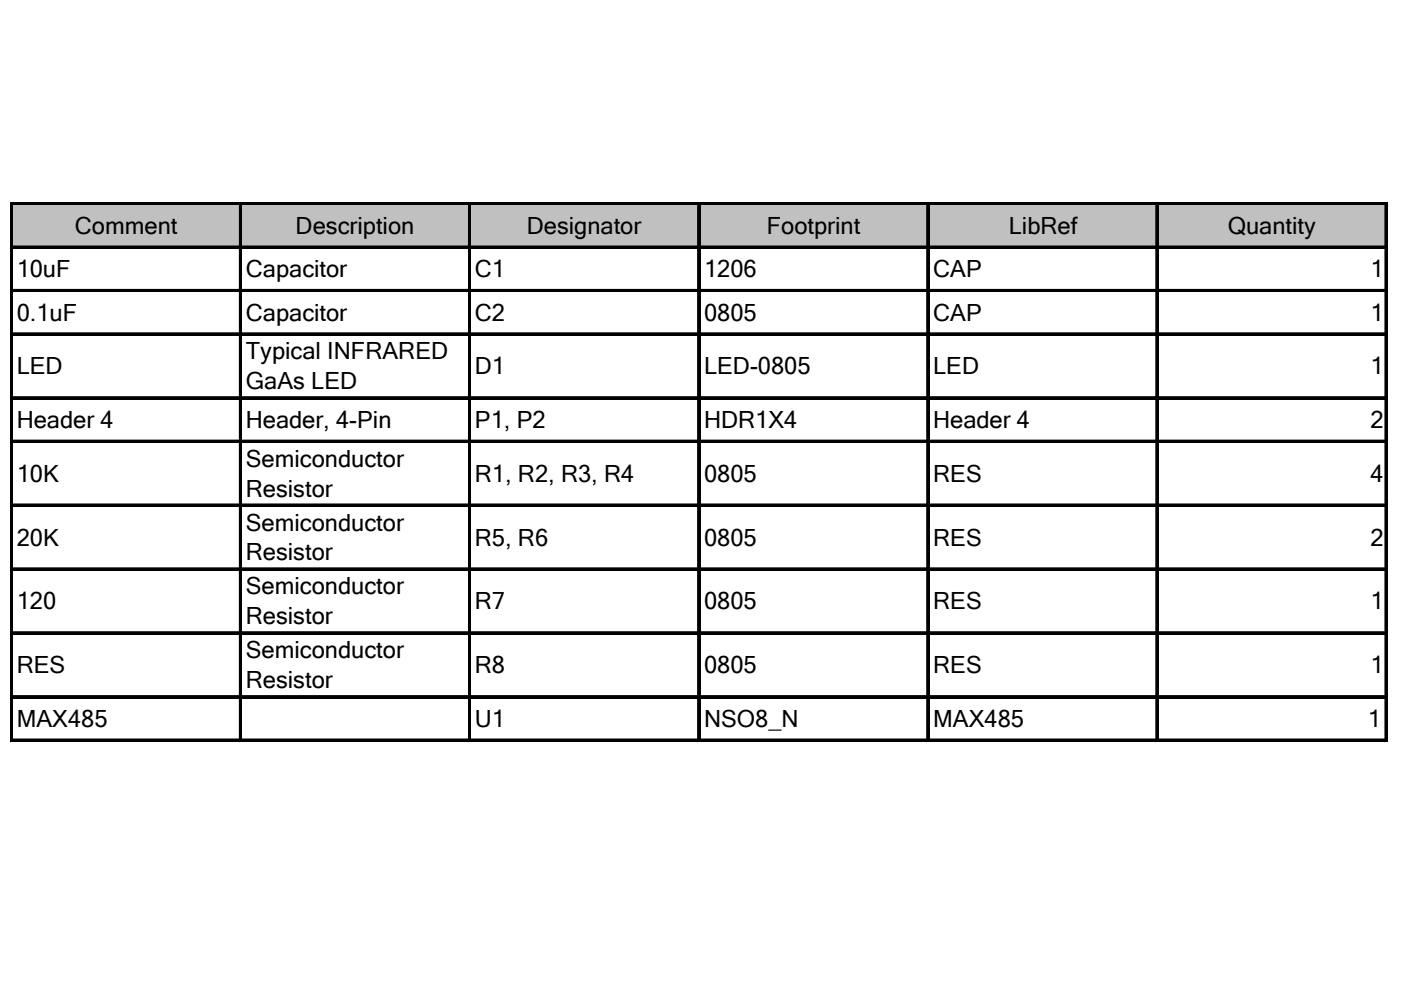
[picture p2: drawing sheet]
<svg xmlns="http://www.w3.org/2000/svg" width="297mm" height="210mm" viewBox="0 0 297 210" stroke-linecap="round" stroke-linejoin="round" font-family="sans-serif">
<defs><g id="words">
<g font-size="5">
<text x="15.9" y="49.6">Comment</text>
<text x="62.7" y="49.6">Description</text>
<text x="111.7" y="49.6">Designator</text>
<text x="162.6" y="49.6">Footprint</text>
<text x="213.9" y="49.6">LibRef</text>
<text x="260.3" y="49.6">Quantity</text>
<text x="3.5" y="58.8">10uF</text>
<text x="52.1" y="58.8">Capacitor</text>
<text x="100.7" y="58.8">C1</text>
<text x="149.3" y="58.8">1206</text>
<text x="197.8" y="58.8">CAP</text>
<text x="290.6" y="58.8">1</text>
<text x="3.5" y="68">0.1uF</text>
<text x="52.1" y="68">Capacitor</text>
<text x="100.7" y="68">C2</text>
<text x="149.3" y="68">0805</text>
<text x="197.8" y="68">CAP</text>
<text x="290.6" y="68">1</text>
<text x="52.1" y="76.2">Typical INFRARED</text>
<text x="3.5" y="79.4">LED</text>
<text x="52.1" y="82.5">GaAs LED</text>
<text x="100.7" y="79.4">D1</text>
<text x="149.3" y="79.4">LED-0805</text>
<text x="197.8" y="79.4">LED</text>
<text x="290.6" y="79.4">1</text>
<text x="3.5" y="90.8">Header 4</text>
<text x="52.1" y="90.8">Header, 4-Pin</text>
<text x="100.7" y="90.8">P1, P2</text>
<text x="149.3" y="90.8">HDR1X4</text>
<text x="197.8" y="90.8">Header 4</text>
<text x="290.6" y="90.8">2</text>
<text x="52.1" y="99">Semiconductor</text>
<text x="3.5" y="102.1">10K</text>
<text x="52.1" y="105.3">Resistor</text>
<text x="100.7" y="102.1">R1, R2, R3, R4</text>
<text x="149.3" y="102.1">0805</text>
<text x="197.8" y="102.1">RES</text>
<text x="290.6" y="102.1">4</text>
<text x="52.1" y="112.5">Semiconductor</text>
<text x="3.5" y="115.7">20K</text>
<text x="52.1" y="118.8">Resistor</text>
<text x="100.7" y="115.7">R5, R6</text>
<text x="149.3" y="115.7">0805</text>
<text x="197.8" y="115.7">RES</text>
<text x="290.6" y="115.7">2</text>
<text x="3.5" y="129.2">120</text>
<text x="52.1" y="126">Semiconductor</text>
<text x="100.7" y="129.2">R7</text>
<text x="149.3" y="129.2">0805</text>
<text x="197.8" y="129.2">RES</text>
<text x="290.6" y="129.2">1</text>
<text x="52.1" y="132.4">Resistor</text>
<text x="3.5" y="142.8">RES</text>
<text x="52.1" y="139.6">Semiconductor</text>
<text x="100.7" y="142.8">R8</text>
<text x="149.3" y="142.8">0805</text>
<text x="197.8" y="142.8">RES</text>
<text x="290.6" y="142.8">1</text>
<text x="52.1" y="145.9">Resistor</text>
<text x="3.5" y="154.1">MAX485</text>
<text x="100.7" y="154.1">U1</text>
<text x="149.3" y="154.1">NSO8_N</text>
<text x="197.8" y="154.1">MAX485</text>
<text x="290" y="154.1">1</text>
</g>
</g></defs>
<path d="M2.5 43.3h291.5v9.2h-291.5z" fill="#c0c0c0"/>
<g fill="none" stroke="#000" stroke-width=".21">
<path d="M2.2 43v114.3M2.8 43h291.4M2.8 52.2h291.4M50.8 43.6v113.7M99.3 43.6v113.7M147.9 43.6v113.7M196.5 43.6v113.7M245.1 43.6v113.7M293.6 43.6v113.7M2.8 61.4h291.4M2.8 70.6h291.4M2.8 84.1h291.4"/>
<path d="M2.8 93.3h291.4M2.8 106.9h291.4M2.8 120.4h291.4M2.8 133.9h291.4M2.8 147.5h291.4M2.8 156.7h291.4"/>
</g>
<g fill="#000">
<path d="M2.2 43h.6v114.3h-.6zM2.8 43h291.4v.6h-291.4zM2.8 52.2h291.4v.6h-291.4zM50.8 43.6h.6v113.7h-.6zM99.3 43.6h.7v113.7h-.7zM147.9 43.6h.6v113.7h-.6zM196.5 43.6h.6v113.7h-.6zM245.1 43.6h.6v113.7h-.6zM293.6 43.6h.6v113.7h-.6zM2.8 61.4h291.4v.6h-291.4zM2.8 70.6h291.4v.6h-291.4zM2.8 84.1h291.4v.6h-291.4z"/>
<path d="M2.8 93.3h291.4v.6h-291.4zM2.8 106.9h291.4v.6h-291.4zM2.8 120.4h291.4v.6h-291.4zM2.8 133.9h291.4v.6h-291.4zM2.8 147.5h291.4v.6h-291.4zM2.8 156.7h291.4v.6h-291.4z"/>
</g>
<use href="#words"/>
</svg>
